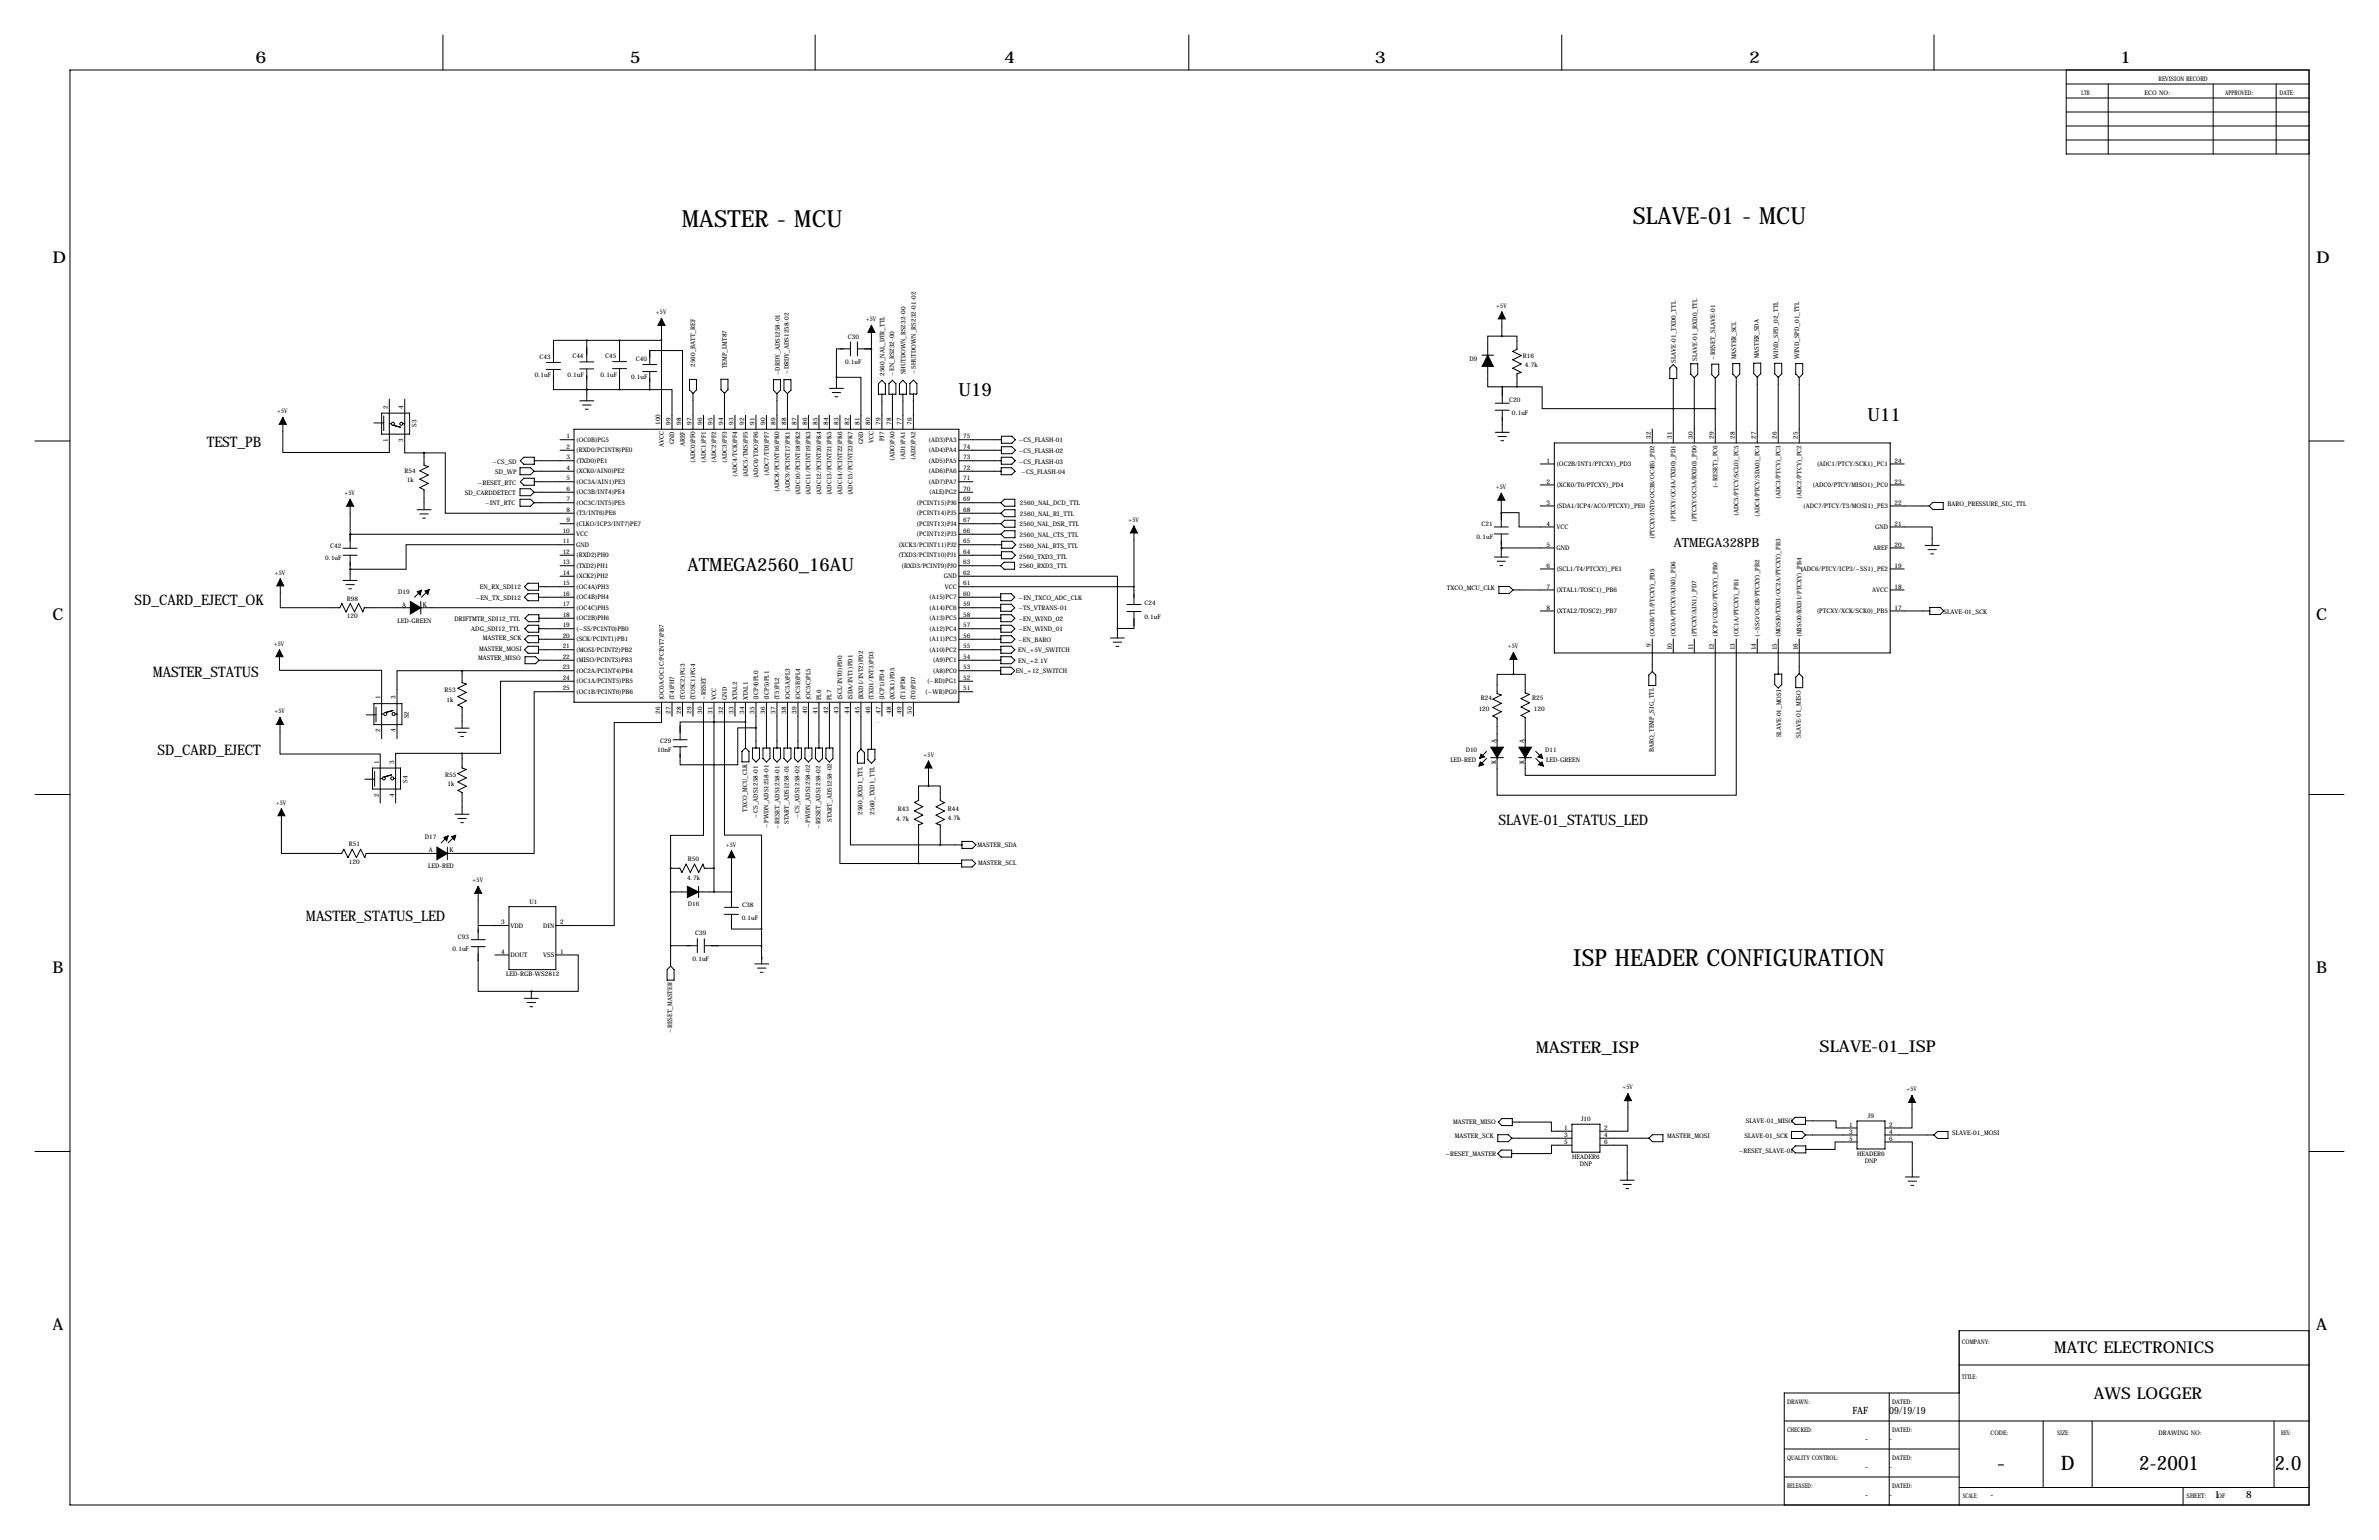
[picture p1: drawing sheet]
<svg xmlns="http://www.w3.org/2000/svg" width="864mm" height="559mm" viewBox="0 0 864 559" stroke-linecap="round" stroke-linejoin="round" font-family="sans-serif">
<defs><g id="words">
<g font-size="8.6">
<text x="247.5" y="82.2">MASTER - MCU</text>
<text x="592.7" y="81.4">SLAVE-01 - MCU</text>
<text x="570.9" y="350.6">ISP HEADER CONFIGURATION</text>
</g>
<g font-size="7.3">
<text x="724.9" y="533.4">-</text>
<text x="748.1" y="533.4">D</text>
<text x="776.5" y="533.4">2-2001</text>
<text x="825.7" y="533.4">2.0</text>
</g>
<g font-size="6.6">
<text x="348" y="143.5">U19</text>
<text x="677.9" y="152.9">U11</text>
<text x="249.6" y="207.3">ATMEGA2560_16AU</text>
</g>
<g font-size="5.9">
<text x="92.7" y="22.9">6</text>
<text x="228.6" y="22.9">5</text>
<text x="364.5" y="22.9">4</text>
<text x="499.1" y="22.9">3</text>
<text x="635" y="22.9">2</text>
<text x="769.6" y="22.9">1</text>
<text x="19" y="95.2">D</text>
<text x="840.7" y="95.2">D</text>
<text x="19" y="224.8">C</text>
<text x="840.7" y="224.8">C</text>
<text x="19" y="353.1">B</text>
<text x="840.7" y="353.1">B</text>
<text x="557.5" y="381.9">MASTER_ISP</text>
<text x="660.6" y="381.8">SLAVE-01_ISP</text>
<text x="19" y="482.6">A</text>
<text x="840.7" y="482.6">A</text>
<text x="745.6" y="491">MATC ELECTRONICS</text>
<text x="760.1" y="507.5">AWS LOGGER</text>
</g>
<g font-size="5.3">
<text x="75" y="162.2">TEST_PB</text>
<text x="48.9" y="219.7">SD_CARD_EJECT_OK</text>
<text x="55.5" y="245.7">MASTER_STATUS</text>
<text x="57.2" y="274.1">SD_CARD_EJECT</text>
<text x="544" y="299.5">SLAVE-01_STATUS_LED</text>
<text x="111" y="334.2">MASTER_STATUS_LED</text>
</g>
<text font-size="4.6" x="607.6" y="198.4">ATMEGA328PB</text>
<g font-size="3.6">
<text x="672.4" y="513.1">FAF</text>
<text x="685.8" y="513.1">09/19/19</text>
<text x="677.1" y="523.2">-</text>
<text x="685.8" y="523.2">-</text>
<text x="677.1" y="533.4">-</text>
<text x="685.8" y="533.4">-</text>
<text x="677.1" y="543.6">-</text>
<text x="685.8" y="543.6">-</text>
<text x="722.6" y="543.6">-</text>
<text x="803.9" y="543.6">1</text>
<text x="815.3" y="543.6">8</text>
</g>
<g font-size="2.3">
<text x="783.6" y="29.2">REVISION RECORD</text>
<text x="755.6" y="34.3">LTR</text>
<text x="778.5" y="34.3">ECO NO:</text>
<text x="807.7" y="34.3">APPROVED:</text>
<text x="827.5" y="34.3">DATE:</text>
<text x="238.1" y="114">+5V</text>
<text x="543.2" y="111.7">+5V</text>
<text x="314.3" y="116.5">+5V</text>
<text x="307.8" y="123.1">C30</text>
<text x="195.9" y="130.2">C43</text>
<text x="207.8" y="129.9">C44</text>
<text x="219.7" y="129.7">C45</text>
<text x="230.8" y="130.9">C40</text>
<text x="533.4" y="131.1">D9</text>
<text x="552.8" y="129.8">R16</text>
<text x="608.3" y="131.6" transform="rotate(-90 608.3 131.6)">SLAVE-01_TXD0_TTL</text>
<text x="616.1" y="130.9" transform="rotate(-90 616.1 130.9)">SLAVE-01_RXD0_TTL</text>
<text x="622.7" y="130.6" transform="rotate(-90 622.7 130.6)">~RESET_SLAVE-01</text>
<text x="630.3" y="130.4" transform="rotate(-90 630.3 130.4)">MASTER_SCL</text>
<text x="638.4" y="130" transform="rotate(-90 638.4 130)">MASTER_SDA</text>
<text x="645.5" y="130.3" transform="rotate(-90 645.5 130.3)">WIND_SPD_02_TTL</text>
<text x="653.1" y="130.4" transform="rotate(-90 653.1 130.4)">WIND_SPD_01_TTL</text>
<text x="194.2" y="136.9">0.1uF</text>
<text x="206" y="136.8">0.1uF</text>
<text x="218" y="136.8">0.1uF</text>
<text x="229.1" y="137.6">0.1uF</text>
<text x="252.4" y="133.1" transform="rotate(-90 252.4 133.1)">2560_BATT_REF</text>
<text x="263.9" y="133.6" transform="rotate(-90 263.9 133.6)">TEMP_LMT87</text>
<text x="283.1" y="136.2" transform="rotate(-90 283.1 136.2)">~DRDY_ADS1258-01</text>
<text x="286.4" y="135.7" transform="rotate(-90 286.4 135.7)">~DRDY_ADS1258-02</text>
<text x="306.8" y="132.1">0.1uF</text>
<text x="321.1" y="136.4" transform="rotate(-90 321.1 136.4)">2560_NAL_DTR_TTL</text>
<text x="324.6" y="136.3" transform="rotate(-90 324.6 136.3)">~EN_RS232-00</text>
<text x="328.7" y="135.8" transform="rotate(-90 328.7 135.8)">SHUTDOWN_RS232-00</text>
<text x="332.4" y="135.6" transform="rotate(-90 332.4 135.6)">~SHUTDOWN_RS232-01-02</text>
<text x="553.6" y="133.2">4.7k</text>
<text x="100.6" y="149.9">+5V</text>
<text x="140.8" y="148.4" transform="rotate(-90 140.8 148.4)">2</text>
<text x="146.4" y="148.4" transform="rotate(-90 146.4 148.4)">4</text>
<text x="547.9" y="145.8">C20</text>
<text x="151.2" y="154.8" transform="rotate(-90 151.2 154.8)">S3</text>
<text x="239.6" y="154.2" transform="rotate(-90 239.6 154.2)">100</text>
<text x="243.4" y="154.2" transform="rotate(-90 243.4 154.2)">99</text>
<text x="247.2" y="154.2" transform="rotate(-90 247.2 154.2)">98</text>
<text x="251.1" y="154.2" transform="rotate(-90 251.1 154.2)">97</text>
<text x="254.9" y="154.2" transform="rotate(-90 254.9 154.2)">96</text>
<text x="258.7" y="154.2" transform="rotate(-90 258.7 154.2)">95</text>
<text x="262.5" y="154.2" transform="rotate(-90 262.5 154.2)">94</text>
<text x="266.3" y="154.2" transform="rotate(-90 266.3 154.2)">93</text>
<text x="270.1" y="154.2" transform="rotate(-90 270.1 154.2)">92</text>
<text x="273.9" y="154.2" transform="rotate(-90 273.9 154.2)">91</text>
<text x="277.7" y="154.2" transform="rotate(-90 277.7 154.2)">90</text>
<text x="281.5" y="154.2" transform="rotate(-90 281.5 154.2)">89</text>
<text x="285.3" y="154.2" transform="rotate(-90 285.3 154.2)">88</text>
<text x="289.2" y="154.2" transform="rotate(-90 289.2 154.2)">87</text>
<text x="293" y="154.2" transform="rotate(-90 293 154.2)">86</text>
<text x="296.8" y="154.2" transform="rotate(-90 296.8 154.2)">85</text>
<text x="300.6" y="154.2" transform="rotate(-90 300.6 154.2)">84</text>
<text x="304.4" y="154.2" transform="rotate(-90 304.4 154.2)">83</text>
<text x="308.2" y="154.2" transform="rotate(-90 308.2 154.2)">82</text>
<text x="312" y="154.2" transform="rotate(-90 312 154.2)">81</text>
<text x="315.8" y="154.2" transform="rotate(-90 315.8 154.2)">80</text>
<text x="319.6" y="154.2" transform="rotate(-90 319.6 154.2)">79</text>
<text x="323.4" y="154.2" transform="rotate(-90 323.4 154.2)">78</text>
<text x="327.3" y="154.2" transform="rotate(-90 327.3 154.2)">77</text>
<text x="331.1" y="154.2" transform="rotate(-90 331.1 154.2)">76</text>
<text x="548.8" y="150.4">0.1uF</text>
<text x="140.8" y="160.3" transform="rotate(-90 140.8 160.3)">1</text>
<text x="146.4" y="160.3" transform="rotate(-90 146.4 160.3)">3</text>
<text x="205.6" y="159.1">1</text>
<text x="209.1" y="160.4">(OC0B)PG5</text>
<text x="244.7" y="161.2" transform="rotate(-90 244.7 161.2)">GND</text>
<text x="248.6" y="161.9" transform="rotate(-90 248.6 161.9)">AREF</text>
<text x="313.3" y="161.2" transform="rotate(-90 313.3 161.2)">GND</text>
<text x="317.1" y="160.8" transform="rotate(-90 317.1 160.8)">VCC</text>
<text x="320.9" y="160.1" transform="rotate(-90 320.9 160.1)">PJ7</text>
<text x="337.1" y="160.4">(AD3)PA3</text>
<text x="349.6" y="159.1">75</text>
<text x="369.9" y="160.5">~CS_FLASH-01</text>
<text x="599.3" y="159.2" transform="rotate(-90 599.3 159.2)">32</text>
<text x="606.9" y="159.2" transform="rotate(-90 606.9 159.2)">31</text>
<text x="614.5" y="159.2" transform="rotate(-90 614.5 159.2)">30</text>
<text x="622.1" y="159.2" transform="rotate(-90 622.1 159.2)">29</text>
<text x="629.8" y="159.2" transform="rotate(-90 629.8 159.2)">28</text>
<text x="637.4" y="159.2" transform="rotate(-90 637.4 159.2)">27</text>
<text x="645" y="159.2" transform="rotate(-90 645 159.2)">26</text>
<text x="652.6" y="159.2" transform="rotate(-90 652.6 159.2)">25</text>
<text x="205.6" y="162.9">2</text>
<text x="205.6" y="166.7">3</text>
<text x="209.1" y="164.2">(RXD0/PCINT8)PE0</text>
<text x="209.1" y="168">(TXD0)PE1</text>
<text x="240.9" y="162.3" transform="rotate(-90 240.9 162.3)">AVCC</text>
<text x="252.4" y="167.9" transform="rotate(-90 252.4 167.9)">(ADC0)PF0</text>
<text x="256.2" y="167.9" transform="rotate(-90 256.2 167.9)">(ADC1)PF1</text>
<text x="260" y="167.9" transform="rotate(-90 260 167.9)">(ADC2)PF2</text>
<text x="263.8" y="167.9" transform="rotate(-90 263.8 167.9)">(ADC3)PF3</text>
<text x="324.8" y="167.2" transform="rotate(-90 324.8 167.2)">(ADO)PA0</text>
<text x="328.6" y="166.8" transform="rotate(-90 328.6 166.8)">(AD1)PA1</text>
<text x="332.4" y="166.8" transform="rotate(-90 332.4 166.8)">(AD2)PA2</text>
<text x="337.1" y="164.2">(AD4)PA4</text>
<text x="337.1" y="168">(AD5)PA5</text>
<text x="349.6" y="162.9">74</text>
<text x="349.6" y="166.7">73</text>
<text x="369.9" y="164.4">~CS_FLASH-02</text>
<text x="561.4" y="167.8">1</text>
<text x="687.7" y="167.8">24</text>
<text x="146.9" y="171.8">R54</text>
<text x="178.8" y="168.2">~CS_SD</text>
<text x="179.8" y="171.9">SD_WP</text>
<text x="205.6" y="170.5">4</text>
<text x="209.1" y="171.8">(XCK0/AIN0)PE2</text>
<text x="267.6" y="173.1" transform="rotate(-90 267.6 173.1)">(ADC4/TCK)PF4</text>
<text x="271.4" y="173.2" transform="rotate(-90 271.4 173.2)">(ADC5/TMS)PF5</text>
<text x="275.2" y="173.5" transform="rotate(-90 275.2 173.5)">(ADC6/TDO)PF6</text>
<text x="279" y="172.7" transform="rotate(-90 279 172.7)">(ADC7/TDI)PF7</text>
<text x="337.1" y="171.8">(AD6)PA6</text>
<text x="349.6" y="170.5">72</text>
<text x="369.9" y="168.2">~CS_FLASH-03</text>
<text x="370.7" y="172">~CS_FLASH-04</text>
<text x="565" y="169.2">(OC2B/INT1/PTCXY)_PD3</text>
<text x="659.5" y="169.2">(ADC1/PTCY/SCK1)_PC1</text>
<text x="125.1" y="179.6">+5V</text>
<text x="147.7" y="174.9">1k</text>
<text x="168.8" y="179.5">SD_CARDDETECT</text>
<text x="173.4" y="175.9">~RESET_RTC</text>
<text x="205.6" y="174.3">5</text>
<text x="205.6" y="178.1">6</text>
<text x="209.1" y="175.6">(OC3A/AIN1)PE3</text>
<text x="209.1" y="179.4">(OC3B/INT4)PE4</text>
<text x="282.8" y="178.4" transform="rotate(-90 282.8 178.4)">(ADC8/PCINT16)PK0</text>
<text x="286.7" y="178.4" transform="rotate(-90 286.7 178.4)">(ADC9/PCINT17)PK1</text>
<text x="290.5" y="179.7" transform="rotate(-90 290.5 179.7)">(ADC10/PCINT18)PK2</text>
<text x="294.3" y="179.7" transform="rotate(-90 294.3 179.7)">(ADC11/PCINT19)PK3</text>
<text x="298.1" y="179.7" transform="rotate(-90 298.1 179.7)">(ADC12/PCINT20)PK4</text>
<text x="301.9" y="179.7" transform="rotate(-90 301.9 179.7)">(ADC13/PCINT21)PK5</text>
<text x="305.7" y="179.7" transform="rotate(-90 305.7 179.7)">(ADC14/PCINT22)PK6</text>
<text x="309.5" y="179.7" transform="rotate(-90 309.5 179.7)">(ADC15/PCINT23)PK7</text>
<text x="337.1" y="175.6">(AD7)PA7</text>
<text x="337.3" y="179.4">(ALE)PG2</text>
<text x="349.6" y="174.3">71</text>
<text x="349.6" y="178.1">70</text>
<text x="543" y="177.4">+5V</text>
<text x="561.4" y="175.5">2</text>
<text x="565" y="176.8">(XCK0/T0/PTCXY)_PD4</text>
<text x="623.5" y="177.1" transform="rotate(-90 623.5 177.1)">(~RESET)_PC6</text>
<text x="658" y="176.8">(ADC0/PTCY/MISO1)_PC0</text>
<text x="687.7" y="175.5">23</text>
<text x="176.1" y="183.3">~INT_RTC</text>
<text x="205.6" y="181.9">7</text>
<text x="205.6" y="185.7">8</text>
<text x="209.1" y="183.2">(OC3C/INT5)PE5</text>
<text x="332.7" y="183.2">(PCINT15)PJ6</text>
<text x="349.6" y="181.9">69</text>
<text x="349.6" y="185.7">68</text>
<text x="370.2" y="183.3">2560_NAL_DCD_TTL</text>
<text x="561.4" y="183.1">3</text>
<text x="565" y="184.4">(SDA1/ICP4/ACO/PTCXY)_PE0</text>
<text x="646.3" y="180.9" transform="rotate(-90 646.3 180.9)">(ADC3/PTCY)_PC3</text>
<text x="653.9" y="180.9" transform="rotate(-90 653.9 180.9)">(ADC2/PTCY)_PC2</text>
<text x="654.6" y="184.4">(ADC7/PTCY/T3/MOSI1)_PE3</text>
<text x="687.7" y="183.1">22</text>
<text x="706.9" y="183.6">BARO_PRESSURE_SIG_TTL</text>
<text x="205.6" y="189.5">9</text>
<text x="209.1" y="187">(T3/INT6)PE6</text>
<text x="209.1" y="190.8">(CLKO/ICP3/INT7)PE7</text>
<text x="332.7" y="187">(PCINT14)PJ5</text>
<text x="332.7" y="190.8">(PCINT13)PJ4</text>
<text x="349.6" y="189.5">67</text>
<text x="370.1" y="191">2560_NAL_DSR_TTL</text>
<text x="370.2" y="187.1">2560_NAL_RI_TTL</text>
<text x="409.6" y="189.3">+5V</text>
<text x="537.8" y="190.8">C21</text>
<text x="561.4" y="190.7">4</text>
<text x="608.2" y="189.3" transform="rotate(-90 608.2 189.3)">(PTCXY/OC4A/TXD0)_PD1</text>
<text x="615.8" y="189.4" transform="rotate(-90 615.8 189.4)">(PTCXY/OC3A/RXD0)_PD0</text>
<text x="631.1" y="187.1" transform="rotate(-90 631.1 187.1)">(ADC5/PTCY/SCL0)_PC5</text>
<text x="638.7" y="187.6" transform="rotate(-90 638.7 187.6)">(ADC4/PTCY/SDA0)_PC4</text>
<text x="687.7" y="190.7">21</text>
<text x="204.3" y="193.3">10</text>
<text x="204.3" y="197.2">11</text>
<text x="209.1" y="194.7">VCC</text>
<text x="332.7" y="194.7">(PCINT12)PJ3</text>
<text x="349.6" y="193.3">66</text>
<text x="349.6" y="197.2">65</text>
<text x="370.1" y="194.9">2560_NAL_CTS_TTL</text>
<text x="536" y="195.6">0.1uF</text>
<text x="565" y="192">VCC</text>
<text x="600.6" y="195.6" transform="rotate(-90 600.6 195.6)">(PTCXY/INT0/OC3B/OC4B)_PD2</text>
<text x="680.7" y="192">GND</text>
<text x="118.1" y="203.2">0.1uF</text>
<text x="119.9" y="198.7">C42</text>
<text x="204.3" y="201">12</text>
<text x="209.1" y="198.5">GND</text>
<text x="209.1" y="202.3">(RXD2)PH0</text>
<text x="326.1" y="198.5">(XCK3/PCINT11)PJ2</text>
<text x="326.1" y="202.3">(TXD3/PCINT10)PJ1</text>
<text x="349.6" y="201">64</text>
<text x="370" y="199">2560_NAL_RTS_TTL</text>
<text x="370" y="202.7">2560_TXD3_TTL</text>
<text x="561.4" y="198.3">5</text>
<text x="565" y="199.6">GND</text>
<text x="680" y="199.6">AREF</text>
<text x="687.7" y="198.3">20</text>
<text x="99.7" y="208.5">+5V</text>
<text x="204.3" y="204.8">13</text>
<text x="204.3" y="208.6">14</text>
<text x="209.1" y="206.1">(TXD2)PH1</text>
<text x="209.1" y="209.9">(XCK2)PH2</text>
<text x="327.3" y="206.1">(RXD3/PCINT9)PJ0</text>
<text x="342.6" y="209.9">GND</text>
<text x="349.6" y="204.8">63</text>
<text x="349.6" y="208.6">62</text>
<text x="369.9" y="206.2">2560_RXD3_TTL</text>
<text x="561.4" y="205.9">6</text>
<text x="565" y="207.3">(SCL1/T4/PTCXY)_PE1</text>
<text x="653.5" y="207.3">(ADC6/PTCY/ICP3/~SS1)_PE2</text>
<text x="687.7" y="205.9">19</text>
<text x="144.6" y="215.4">D19</text>
<text x="174.2" y="213.8">EN_RX_SDI12</text>
<text x="204.3" y="212.4">15</text>
<text x="209.1" y="213.7">(OC4A)PH3</text>
<text x="343" y="213.7">VCC</text>
<text x="349.6" y="212.4">61</text>
<text x="525.2" y="214.1">TXCO_MCU_CLK</text>
<text x="561.4" y="213.6">7</text>
<text x="565" y="214.9">(XTAL1/TOSC1)_PB6</text>
<text x="679.6" y="214.9">AVCC</text>
<text x="687.7" y="213.6">18</text>
<text x="125.9" y="218">R98</text>
<text x="146" y="220.2">A</text>
<text x="153.5" y="220.2">K</text>
<text x="172.7" y="217.6">~EN_TX_SDI12</text>
<text x="204.3" y="216.2">16</text>
<text x="204.3" y="220">17</text>
<text x="209.1" y="217.5">(OC4B)PH4</text>
<text x="209.1" y="221.3">(OC4C)PH5</text>
<text x="337.3" y="217.5">(A15)PC7</text>
<text x="337.3" y="221.3">(A14)PC6</text>
<text x="349.6" y="216.2">60</text>
<text x="349.6" y="220">59</text>
<text x="369.7" y="221.5">~TS_VTRANS-01</text>
<text x="369.8" y="217.8">~EN_TXCO_ADC_CLK</text>
<text x="415.4" y="219.6">C24</text>
<text x="561.4" y="221.2">8</text>
<text x="687.7" y="221.2">17</text>
<text x="126" y="224.4">120</text>
<text x="144.3" y="225.9">LED-GREEN</text>
<text x="164.9" y="225.5">DRIFTMTR_SDI12_TTL</text>
<text x="204.3" y="223.8">18</text>
<text x="204.3" y="227.6">19</text>
<text x="209.1" y="225.1">(OC2B)PH6</text>
<text x="337.3" y="225.1">(A13)PC5</text>
<text x="349.6" y="223.8">58</text>
<text x="349.6" y="227.6">57</text>
<text x="369.7" y="225.2">~EN_WIND_02</text>
<text x="415.4" y="224.5">0.1uF</text>
<text x="565" y="222.5">(XTAL2/TOSC2)_PB7</text>
<text x="659.5" y="222.5">(PTCXY/XCK/SCK0)_PB5</text>
<text x="705.6" y="222.7">SLAVE-01_SCK</text>
<text x="171.1" y="229">ADG_SDI12_TTL</text>
<text x="175.3" y="232.1">MASTER_SCK</text>
<text x="204.3" y="231.4">20</text>
<text x="209.1" y="228.9">(~SS/PCINT0)PB0</text>
<text x="209.1" y="232.8">(SCK/PCINT1)PB1</text>
<text x="337.3" y="228.9">(A12)PC4</text>
<text x="337.3" y="232.8">(A11)PC3</text>
<text x="349.6" y="231.4">56</text>
<text x="369.6" y="233">~EN_BARO</text>
<text x="369.7" y="229.1">~EN_WIND_01</text>
<text x="600.6" y="231.1" transform="rotate(-90 600.6 231.1)">(OC0B/T1/PTCXY)_PD5</text>
<text x="608.2" y="231.1" transform="rotate(-90 608.2 231.1)">(OC0A/PTCXY/AIN0)_PD6</text>
<text x="615.8" y="231.1" transform="rotate(-90 615.8 231.1)">(PTCXY/AIN1)_PD7</text>
<text x="623.5" y="231.1" transform="rotate(-90 623.5 231.1)">(ICP1/CLKO/PTCXY)_PB0</text>
<text x="631.1" y="231.1" transform="rotate(-90 631.1 231.1)">(OC1A/PTCXY)_PB1</text>
<text x="638.7" y="231.1" transform="rotate(-90 638.7 231.1)">(~SSO/OC1B/PTCXY)_PB2</text>
<text x="646.3" y="231.1" transform="rotate(-90 646.3 231.1)">(MOSI0/TXD1/OC2A/PTCXY)_PB3</text>
<text x="653.9" y="231.1" transform="rotate(-90 653.9 231.1)">(MISO0/RXD1/PTCXY)_PB4</text>
<text x="99.4" y="234.2">+5V</text>
<text x="173.5" y="239.6">MASTER_MISO</text>
<text x="173.9" y="236.1">MASTER_MOSI</text>
<text x="204.3" y="235.3">21</text>
<text x="204.3" y="239.1">22</text>
<text x="209.1" y="236.6">(MOSI/PCINT2)PB2</text>
<text x="337.3" y="236.6">(A10)PC2</text>
<text x="349.6" y="235.3">55</text>
<text x="349.6" y="239.1">54</text>
<text x="369.6" y="236.7">EN_+5V_SWITCH</text>
<text x="547.4" y="235.2">+5V</text>
<text x="599.3" y="234.6" transform="rotate(-90 599.3 234.6)">9</text>
<text x="606.9" y="236" transform="rotate(-90 606.9 236)">10</text>
<text x="614.5" y="236" transform="rotate(-90 614.5 236)">11</text>
<text x="622.1" y="236" transform="rotate(-90 622.1 236)">12</text>
<text x="629.8" y="236" transform="rotate(-90 629.8 236)">13</text>
<text x="637.4" y="236" transform="rotate(-90 637.4 236)">14</text>
<text x="645" y="236" transform="rotate(-90 645 236)">15</text>
<text x="652.6" y="236" transform="rotate(-90 652.6 236)">16</text>
<text x="204.3" y="242.9">23</text>
<text x="209.1" y="240.4">(MISO/PCINT3)PB3</text>
<text x="209.1" y="244.2">(OC2A/PCINT4)PB4</text>
<text x="338.6" y="240.4">(A9)PC1</text>
<text x="338.6" y="244.2">(A8)PC0</text>
<text x="349.6" y="242.9">53</text>
<text x="368.7" y="244.3">EN_+12_SWITCH</text>
<text x="369.6" y="240.5">EN_+2.1V</text>
<text x="161.3" y="251.2">R53</text>
<text x="204.3" y="246.7">24</text>
<text x="204.3" y="250.5">25</text>
<text x="209.1" y="248">(OC1A/PCINT5)PB5</text>
<text x="209.1" y="251.8">(OC1B/PCINT6)PB6</text>
<text x="335.9" y="251.8">(~WR)PG0</text>
<text x="336.5" y="248">(~RD)PG1</text>
<text x="349.6" y="246.7">52</text>
<text x="349.6" y="250.5">51</text>
<text x="138" y="253.8" transform="rotate(-90 138 253.8)">1</text>
<text x="143.6" y="253.8" transform="rotate(-90 143.6 253.8)">3</text>
<text x="162.1" y="254.7">1k</text>
<text x="240.9" y="254.1" transform="rotate(-90 240.9 254.1)">(OC0A/OC1C/PCINT7)PB7</text>
<text x="244.7" y="254.1" transform="rotate(-90 244.7 254.1)">(T4)PH7</text>
<text x="248.6" y="254.1" transform="rotate(-90 248.6 254.1)">(TOSC2)PG3</text>
<text x="252.4" y="254.1" transform="rotate(-90 252.4 254.1)">(TOSC1)PG4</text>
<text x="256.2" y="254.1" transform="rotate(-90 256.2 254.1)">~RESET</text>
<text x="260" y="254.1" transform="rotate(-90 260 254.1)">VCC</text>
<text x="263.8" y="254.1" transform="rotate(-90 263.8 254.1)">GND</text>
<text x="267.6" y="254.1" transform="rotate(-90 267.6 254.1)">XTAL2</text>
<text x="271.4" y="254.1" transform="rotate(-90 271.4 254.1)">XTAL1</text>
<text x="275.2" y="254.1" transform="rotate(-90 275.2 254.1)">(ICP4)PL0</text>
<text x="279" y="254.1" transform="rotate(-90 279 254.1)">(ICP5)PL1</text>
<text x="282.8" y="254.1" transform="rotate(-90 282.8 254.1)">(T5)PL2</text>
<text x="286.7" y="254.1" transform="rotate(-90 286.7 254.1)">(OC5A)PL3</text>
<text x="290.5" y="254.1" transform="rotate(-90 290.5 254.1)">(OC5B)PL4</text>
<text x="294.3" y="254.1" transform="rotate(-90 294.3 254.1)">(OC5C)PL5</text>
<text x="298.1" y="254.1" transform="rotate(-90 298.1 254.1)">PL6</text>
<text x="301.9" y="254.1" transform="rotate(-90 301.9 254.1)">PL7</text>
<text x="305.7" y="254.1" transform="rotate(-90 305.7 254.1)">(SCL/INT0)PD0</text>
<text x="309.5" y="254.1" transform="rotate(-90 309.5 254.1)">(SDA/INT1)PD1</text>
<text x="313.3" y="254.1" transform="rotate(-90 313.3 254.1)">(RXD1/INT2)PD2</text>
<text x="317.1" y="254.1" transform="rotate(-90 317.1 254.1)">(TXD1/INT3)PD3</text>
<text x="320.9" y="254.1" transform="rotate(-90 320.9 254.1)">(ICP1)PD4</text>
<text x="324.8" y="254.1" transform="rotate(-90 324.8 254.1)">(XCK1)PD5</text>
<text x="328.6" y="254.1" transform="rotate(-90 328.6 254.1)">(T1)PD6</text>
<text x="332.4" y="254.1" transform="rotate(-90 332.4 254.1)">(T0)PD7</text>
<text x="537.5" y="254.1">R24</text>
<text x="556.2" y="254.1">R25</text>
<text x="99.6" y="258.8">+5V</text>
<text x="148.4" y="260.7" transform="rotate(-90 148.4 260.7)">S2</text>
<text x="239.6" y="258.9" transform="rotate(-90 239.6 258.9)">26</text>
<text x="243.4" y="258.9" transform="rotate(-90 243.4 258.9)">27</text>
<text x="247.2" y="258.9" transform="rotate(-90 247.2 258.9)">28</text>
<text x="251.1" y="258.9" transform="rotate(-90 251.1 258.9)">29</text>
<text x="254.9" y="258.9" transform="rotate(-90 254.9 258.9)">30</text>
<text x="258.7" y="258.9" transform="rotate(-90 258.7 258.9)">31</text>
<text x="262.5" y="258.9" transform="rotate(-90 262.5 258.9)">32</text>
<text x="266.3" y="258.9" transform="rotate(-90 266.3 258.9)">33</text>
<text x="270.1" y="258.9" transform="rotate(-90 270.1 258.9)">34</text>
<text x="273.9" y="258.9" transform="rotate(-90 273.9 258.9)">35</text>
<text x="277.7" y="258.9" transform="rotate(-90 277.7 258.9)">36</text>
<text x="281.5" y="258.9" transform="rotate(-90 281.5 258.9)">37</text>
<text x="285.3" y="258.9" transform="rotate(-90 285.3 258.9)">38</text>
<text x="289.2" y="258.9" transform="rotate(-90 289.2 258.9)">39</text>
<text x="293" y="258.9" transform="rotate(-90 293 258.9)">40</text>
<text x="296.8" y="258.9" transform="rotate(-90 296.8 258.9)">41</text>
<text x="300.6" y="258.9" transform="rotate(-90 300.6 258.9)">42</text>
<text x="304.4" y="258.9" transform="rotate(-90 304.4 258.9)">43</text>
<text x="308.2" y="258.9" transform="rotate(-90 308.2 258.9)">44</text>
<text x="312" y="258.9" transform="rotate(-90 312 258.9)">45</text>
<text x="315.8" y="258.9" transform="rotate(-90 315.8 258.9)">46</text>
<text x="319.6" y="258.9" transform="rotate(-90 319.6 258.9)">47</text>
<text x="323.4" y="258.9" transform="rotate(-90 323.4 258.9)">48</text>
<text x="327.3" y="258.9" transform="rotate(-90 327.3 258.9)">49</text>
<text x="331.1" y="258.9" transform="rotate(-90 331.1 258.9)">50</text>
<text x="536.8" y="258.2">120</text>
<text x="556.8" y="258.1">120</text>
<text x="138" y="265.7" transform="rotate(-90 138 265.7)">2</text>
<text x="143.6" y="265.7" transform="rotate(-90 143.6 265.7)">4</text>
<text x="239.6" y="269.6">C29</text>
<text x="543.1" y="269.6" transform="rotate(-90 543.1 269.6)">A</text>
<text x="553.3" y="269.6" transform="rotate(-90 553.3 269.6)">A</text>
<text x="646.5" y="267.5" transform="rotate(-90 646.5 267.5)">SLAVE-01_MOSI</text>
<text x="653.7" y="267.8" transform="rotate(-90 653.7 267.8)">SLAVE-01_MISO</text>
<text x="238.6" y="272.9">10nF</text>
<text x="335.3" y="274.6">+5V</text>
<text x="532.1" y="272.9">D10</text>
<text x="561" y="272.8">D11</text>
<text x="600.3" y="272.9" transform="rotate(-90 600.3 272.9)">BARO_TEMP_SIG_TTL</text>
<text x="137.5" y="277.2" transform="rotate(-90 137.5 277.2)">1</text>
<text x="143.1" y="277.2" transform="rotate(-90 143.1 277.2)">3</text>
<text x="161.6" y="281.9">R55</text>
<text x="526.5" y="276.4">LED-RED</text>
<text x="543.1" y="277.1" transform="rotate(-90 543.1 277.1)">K</text>
<text x="553.3" y="277.1" transform="rotate(-90 553.3 277.1)">K</text>
<text x="561.3" y="276.6">LED-GREEN</text>
<text x="147.9" y="284" transform="rotate(-90 147.9 284)">S4</text>
<text x="162.4" y="285.2">1k</text>
<text x="100.1" y="291.9">+5V</text>
<text x="137.5" y="289.1" transform="rotate(-90 137.5 289.1)">2</text>
<text x="143.1" y="289.1" transform="rotate(-90 143.1 289.1)">4</text>
<text x="271.2" y="294.5" transform="rotate(-90 271.2 294.5)">TXCO_MCU_CLK</text>
<text x="275.1" y="296.7" transform="rotate(-90 275.1 296.7)">~CS_ADS1258-01</text>
<text x="286.3" y="299" transform="rotate(-90 286.3 299)">START_ADS1258-01</text>
<text x="290.2" y="296.7" transform="rotate(-90 290.2 296.7)">~CS_ADS1258-02</text>
<text x="301.9" y="298.2" transform="rotate(-90 301.9 298.2)">START_ADS1258-02</text>
<text x="313.1" y="295.7" transform="rotate(-90 313.1 295.7)">2560_RXD1_TTL</text>
<text x="317.4" y="295.6" transform="rotate(-90 317.4 295.6)">2560_TXD1_TTL</text>
<text x="325.4" y="297.7">4.7k</text>
<text x="325.9" y="294.3">R43</text>
<text x="344" y="297.6">4.7k</text>
<text x="344.1" y="294.4">R44</text>
<text x="154.2" y="304.6">D17</text>
<text x="278.9" y="300.3" transform="rotate(-90 278.9 300.3)">~PWDN_ADS1258-01</text>
<text x="283" y="300.6" transform="rotate(-90 283 300.6)">~RESET_ADS1258-01</text>
<text x="294.1" y="300.3" transform="rotate(-90 294.1 300.3)">~PWDN_ADS1258-02</text>
<text x="297.8" y="300.6" transform="rotate(-90 297.8 300.6)">~RESET_ADS1258-02</text>
<text x="126.6" y="307.1">R51</text>
<text x="155.7" y="309.3">A</text>
<text x="163.2" y="309.3">K</text>
<text x="263.5" y="307.2">+5V</text>
<text x="354.8" y="307.4">MASTER_SDA</text>
<text x="126.7" y="313.6">120</text>
<text x="155.4" y="315.1">LED-RED</text>
<text x="249.7" y="312.4">R50</text>
<text x="355.1" y="313.9">MASTER_SCL</text>
<text x="171.6" y="320.1">+5V</text>
<text x="249.5" y="319.5">4.7k</text>
<text x="192.2" y="328">U1</text>
<text x="249.7" y="328.8">D16</text>
<text x="269.4" y="329.2">C38</text>
<text x="182" y="335.3">3</text>
<text x="203.3" y="335.3">2</text>
<text x="269.2" y="333.7">0.1uF</text>
<text x="166.2" y="340.8">C93</text>
<text x="185.3" y="336.6">VDD</text>
<text x="197.2" y="336.6">DIN</text>
<text x="252.4" y="339.3">C39</text>
<text x="164.3" y="345">0.1uF</text>
<text x="182" y="346">4</text>
<text x="185.3" y="347.3">DOUT</text>
<text x="197.2" y="347.3">VSS</text>
<text x="203.3" y="346">1</text>
<text x="251.4" y="348.5">0.1uF</text>
<text x="183.8" y="354.2">LED-RGB-WS2812</text>
<text x="244" y="374.8" transform="rotate(-90 244 374.8)">~RESET_MASTER</text>
<text x="588.9" y="395.3">+5V</text>
<text x="692" y="396">+5V</text>
<text x="527.5" y="407.8">MASTER_MISO</text>
<text x="573.9" y="406.9">J10</text>
<text x="633.7" y="407.6">SLAVE-01_MISO</text>
<text x="678.1" y="405.7">J9</text>
<text x="528.1" y="413">MASTER_SCK</text>
<text x="567.8" y="410">1</text>
<text x="567.8" y="412.5">3</text>
<text x="582.3" y="410">2</text>
<text x="582.3" y="412.5">4</text>
<text x="605.2" y="413">MASTER_MOSI</text>
<text x="633.3" y="412.8">SLAVE-01_SCK</text>
<text x="671.3" y="408.8">1</text>
<text x="671.3" y="411.3">3</text>
<text x="671.3" y="413.9">5</text>
<text x="685.8" y="408.8">2</text>
<text x="685.8" y="411.3">4</text>
<text x="685.8" y="413.9">6</text>
<text x="708.7" y="411.8">SLAVE-01_MOSI</text>
<text x="524.8" y="419.4">~RESET_MASTER</text>
<text x="567.8" y="415">5</text>
<text x="582.3" y="415">6</text>
<text x="631.2" y="418.2">~RESET_SLAVE-01</text>
<text x="674.2" y="419.5">HEADER6</text>
<text x="570.7" y="420.7">HEADER6</text>
<text x="573.5" y="423.3">DNP</text>
<text x="677" y="422.1">DNP</text>
<text x="712.2" y="487.7">COMPANY:</text>
<text x="712.2" y="500.4">TITLE:</text>
<text x="648.7" y="509.3">DRAWN:</text>
<text x="686.8" y="509.3">DATED:</text>
<text x="648.7" y="519.4">CHECKED:</text>
<text x="686.8" y="519.4">DATED:</text>
<text x="722.6" y="520.7">CODE:</text>
<text x="746.8" y="520.7">SIZE:</text>
<text x="783.6" y="520.7">DRAWING NO:</text>
<text x="828" y="520.7">REV:</text>
<text x="648.7" y="529.6">QUALITY CONTROL:</text>
<text x="686.8" y="529.6">DATED:</text>
<text x="648.7" y="539.8">RELEASED:</text>
<text x="686.8" y="539.8">DATED:</text>
<text x="712.5" y="543.6">SCALE:</text>
<text x="793.7" y="543.6">SHEET:</text>
<text x="805" y="543.6">OF</text>
</g>
<text font-size=".3" x="318.2" y="262.2">+3.3V</text>
</g></defs>
<g fill="none" stroke="#000" stroke-width=".36">
<path d="M160.8 12.7v12.7M295.9 12.7v12.7M431.5 12.7v12.7M566.9 12.7v12.7M702.1 12.7v12.7M25.4 25.4h812.8v520.7h-812.8zM750.1 25.4v30.5h88.1M750.1 35.6h88.1M750.1 30.5h88.1M765.3 30.5v25.4M803.4 30.5v25.4M826.3 30.5v25.4"/>
<path d="M750.1 50.8h88.1M750.1 45.7h88.1M750.1 40.6h88.1M240.1 115.5v40.3M316.3 118.1v37.7M545.2 113.2v8.8M198.4 134.1h5.1M198.4 131.5h5.1M200.9 134.1v7.3h12.1M210.5 133.9h5M210.5 131.3h5M213 123.5h-12.1v8"/>
<path d="M213 123.5v7.8M213 133.9v11.5M213 123.5h27.1M222.4 133.8h5M222.4 131.2h5M224.9 123.5v7.7M224.9 133.8v7.6M233.3 134.8h5.1M233.3 132.3h5.1M235.9 132.3v-5.1h11.9v28.6M235.9 134.8v6.6M250.3 137.7h2.5v3.8l-1.2 1.2-1.3-1.2z"/>
<path d="M261.7 137.6h2.6v3.8l-1.3 1.3-1.3-1.3zM280.8 137.8h2.5v3.8l-1.3 1.2-1.2-1.2zM284.6 137.8h2.5v3.8l-1.2 1.2-1.3-1.2zM303.6 136.9h8.9v18.9M308.7 124.1v5M308.7 126.6h-5.1v14.3M311.3 126.6h5M311.3 124.1v5M316 126.6h.3zM320.1 138l1.3 1.2v3.9h-2.5v-3.9zM322.7 139.2l1.3-1.2 1.2 1.2v3.9h-2.5zM326.5 139.2l1.3-1.2 1.2 1.2v3.9h-2.5z"/>
<path d="M331.6 137.9l1.2 1.3v3.8h-2.5v-3.8zM540.1 132.9v7.5h5.2M545.2 122h5.5v4.7l-1.6 .8 3.1 1.5-3.1 1.6 3.1 1.5-3.1 1.5 3.1 1.5-1.5 .5v4.8M545.2 122h-5.1v6.9M607.4 137.4v23.3M607.4 132.3l1.3 1.3v3.8h-2.6v-3.8zM613.8 132h2.5v3.8l-1.3 1.3-1.2-1.3zM615 137.1v23.6M621.4 132.1h2.5v3.8l-1.2 1.3-1.3-1.3zM622.7 137.2v23.5M629 131.9h2.5v3.8l-1.2 1.3-1.3-1.3zM630.3 137v23.7"/>
<path d="M636.6 131.8h2.6v3.8l-1.3 1.3-1.3-1.3zM637.9 136.9v23.8M644.2 131.8h2.6v3.8l-1.3 1.3-1.3-1.3zM645.5 136.9v23.8M651.9 131.9h2.5v3.8l-1.3 1.3-1.2-1.3zM653.1 137v23.7M135.7 153.5h3.6M138.5 149.9h10.2v7.6h-10.2zM139.3 150.9v5.4M141.3 144.8v19.4h-38.6v-12.8M141.3 153.7h.8M142.6 154.3l2.8 .7"/>
<path d="M146.2 153.7h.7M146.9 144.8v19.5h7.1M203.3 159.6h5.1M208.4 155.8h139.7v99h-139.7zM210.5 145.4h5M211.5 147h3M212.5 148.5h1M213 141.4h.1M213 141.4h22.9M235.9 141.4h8v14.4M251.6 142.7v13.1M255.4 150.7v5.1"/>
<path d="M259.2 150.7v5.1M263 142.7v13.1M266.8 150.7v5.1M270.6 150.7v5.1M274.4 150.7v5.1M278.2 150.7v5.1M282 142.8v13M285.9 142.8v13M289.7 150.7v5.1M293.5 150.7v5.1M297.3 150.7v5.1M301.1 150.7v5.1"/>
<path d="M301.1 140.9h5.1M302.1 142.4h3.1M303.1 144h1M304.9 150.7v5.1M308.7 150.7v5.1M320.1 143.1v12.7M324 143.1v12.7M327.8 143.1v12.7M331.6 143v12.8M348.1 159.6h15.4M363.5 158.3h3.8l1.3 1.3-1.3 1.2h-3.8zM542.8 148.8h5.1"/>
<path d="M542.8 146.3h5.1M542.8 156.9h5.1M543.8 158.4h3.1M544.8 159.9h1M545.3 140.4v5.9M545.3 148.8v8.1M545.3 140.4h5.4M550.7 140.4h9.1v7.9h62.9M599.8 155.7v5M12.7 160h12.7M154 164.3h7.6v21.9h46.8M154 164.3l-.1 4.5 1.5 .5-3 1.5 3 1.6-3 1.5 3 1.5-3 1.5 1.5 .8v7.3"/>
<path d="M188.8 177.3h3.8l1.3 1.3-1.3 1.3h-3.8zM188.8 169.7h3.8l1.3 1.3-1.3 1.3h-3.8zM188.9 174.8l1.2-1.3h3.9v2.6h-3.9zM190.1 165.9h3.9v2.6h-3.9l-1.2-1.3zM193.9 171h14.5M193.9 178.6h14.5M194 167.2h14.4M194 174.8h14.4M203.3 163.4h5.1M348.1 163.4h15.4M348.1 167.2h15.4M348.1 171h15.3"/>
<path d="M348.1 174.8h5.1M348.1 178.6h5.1M363.4 169.7h3.8l1.3 1.3-1.3 1.3h-3.8zM363.5 165.9h3.8l1.3 1.3-1.3 1.3h-3.8zM363.5 162.1h3.8l1.3 1.3-1.3 1.2h-3.8zM545 179v12.2M559.2 168.4h5M559.2 176h5M564.2 160.7h122v76.2h-122zM686.2 168.4h5M686.2 176h5M838.2 160h12.7"/>
<path d="M124.6 198.9h5M127.1 193.9h.1M127.1 193.9h81.3M127.1 181.2v17.7M151.4 185h5.1M152.4 186.5h3M153.4 188h1M188.8 181.2h3.8l1.3 1.2-1.3 1.3h-3.8zM193.9 182.4h14.5M203.3 190h5.1M208.4 197.7h-61v8.9h-20.3M348.1 182.4h15.2"/>
<path d="M348.1 186.2h15.3M348.1 190h15.3M348.1 193.9h15.3M348.1 197.7h15.5M363.3 182.4l1.3-1.2h3.8v2.5h-3.8zM363.4 190l1.2-1.2h3.9v2.5h-3.9zM363.6 196.4h3.8l1.3 1.3-1.3 1.2h-3.8zM364.6 185h3.9v2.5h-3.9l-1.2-1.3zM364.6 192.6h3.9v2.5h-3.9l-1.2-1.2zM411.6 190.9v28.5M542.4 191.2h5.1M542.4 193.8h5.1"/>
<path d="M545 186h6.4v5.2h12.8M545 198.8h.1M545 198.8h19.2M545 193.8v8.3M559.2 183.6h5M686.2 191.2h15.2v6.7M686.2 183.6h14.1M686.2 198.8h5M698.9 197.9h5M699.9 199.4h3M700.3 183.6l1.3-1.3h3.8v2.6h-3.8zM101.8 210.1v10.4h21.5l.8-1.5 1.5 3 1.6-3 1.5 3 1.5-3 1.5 3 .5-1.5h21.8"/>
<path d="M124.6 201.5h5M124.6 210.6h5M125.6 212.1h3M126.6 213.7h1M127.1 206.6h.1M127.1 201.5v9.1M152.8 218.2v4.6M153 214.2l-2.5 2.5M155.5 214.2l-2.5 2.5M190.4 212.9l1.3-1.3h3.8v2.6h-3.8zM190.4 216.7l1.3-1.3h3.8v2.6h-3.8zM195.5 212.9h12.9"/>
<path d="M195.5 216.7h12.9M203.3 201.5h5.1M203.3 205.3h5.1M203.3 209.1h5.1M348.1 209.1h57.5v18.9M348.1 201.5h15.4M348.1 205.3h15.1M348.1 212.9h63.5M348.1 216.7h15.2M363.3 215.4h3.8l1.3 1.3-1.3 1.3h-3.8zM363.3 219.3h3.8l1.3 1.2-1.3 1.3h-3.8zM363.5 200.2h3.8l1.3 1.3-1.3 1.2h-3.8z"/>
<path d="M364.5 204h3.8v2.6h-3.8l-1.3-1.3zM409.1 219.4h5.1M542.4 202.1h5.1M543.5 203.7h3M544.1 212.8h3.8l1.3 1.3-1.3 1.2h-3.8zM544.5 205.2h1M549.2 214.1h15M559.2 206.5h5M686.2 206.5h5M686.2 214.1h5M700.9 201h1M101.4 235.8v7.4h37.1v24.8"/>
<path d="M154.3 220.5h54.1M190.4 235.8l1.3-1.3h3.8v2.5h-3.8zM190.5 228.1l1.3-1.2h3.8v2.5h-3.8zM190.6 224.3l1.2-1.2h3.8v2.5h-3.8zM190.6 238.3h3.8l1.3 1.3-1.3 1.2h-3.8zM191.7 230.7h3.8v2.5h-3.8l-1.3-1.2zM195.5 235.8h12.9M195.5 232h12.9M195.6 228.1h12.8M195.6 224.3h12.8M195.7 239.6h12.7M348.1 220.5h15.2"/>
<path d="M348.1 224.3h15.2M348.1 228.1h15.2M348.1 232h15.2M348.1 235.8h15.2M348.1 239.6h15.2M363.3 223.1h3.8l1.3 1.2-1.3 1.3h-3.8zM363.3 226.9h3.8l1.3 1.2-1.3 1.3h-3.8zM363.3 230.7h3.8l1.3 1.3-1.3 1.2h-3.8zM363.3 234.5h3.8l1.3 1.3-1.3 1.2h-3.8zM363.3 238.3h3.8l1.3 1.3-1.3 1.2h-3.8zM403.1 231.5h5.1M404.1 233h3.1"/>
<path d="M405.1 234.5h1M405.6 228v3.5M409.1 221.9h5.1M411.6 221.9v6.1h-6M549.4 236.7v8M559.2 221.7h5M599.8 231.9v11.8M607.4 231.9v5M615 231.9v5M622.7 231.9v49.4h-69v-4.8M630.3 231.9v56.6h-86.8v-12M637.9 231.9v5"/>
<path d="M645.5 231.9v12.7M653.1 231.9v12.5M686.2 221.7h14.3M700.5 220.4h3.8l1.3 1.3-1.3 1.3h-3.8zM132.9 259.4h3.6M135.7 255.3h10.2v7.6h-10.2zM136.5 256.6v5.3M138.5 259.1h.8M142.6 257.8l-2.7 .8M143.4 259.1h.7M167.7 243.4h-23.6v24.6M167.7 243.4h40.7"/>
<path d="M167.7 243.4v4.3l1.6 .5-3.1 1.5 3.1 1.6-3.1 1.5 3.1 1.5-3.1 1.5 1.5 .8v7.6M208.4 247.2h-26.7v26.2h-14M208.4 251h-14.5v58.7h-30M240.1 254.8v7.4h-17.1v73.6h-21.2M243.9 254.8v5.1M247.8 254.8v5.1M251.6 254.8v5.1M255.4 254.8v48.3h-12v12M259.2 254.8v68.8M263 254.8v48.2h13.5v34.1M266.8 254.8v5.1M270.6 254.8v16.6"/>
<path d="M274.4 254.8v16.6M278.2 254.8v16.6M282 254.8v16.6M285.9 254.8v16.6M289.7 254.8v16.6M293.5 254.8v16.6M297.3 254.8v16.6M301.1 254.8v16.6M304.9 254.8v58.5h28.6M308.7 254.8v51.8h32.6M312.5 254.8v17M316.3 254.8v17.1"/>
<path d="M320.1 254.8v5.1M324 254.8v5.1M327.8 254.8v5.1M331.6 254.8v5.1M348.1 243.4h15.2M348.1 247.2h5.1M348.1 251h5.1M363.3 242.1h3.8l1.3 1.3-1.3 1.3h-3.8zM549.4 244.7h-5.9v7l1.5 .5-3.1 1.5 3.1 1.5-3.1 1.5 3.1 1.6-3.1 1.5 1.6 .8v15.6M549.4 244.7h4.3v6.8l1.5 .5-3.1 1.5 3.1 1.5-3.1 1.5 3.1 1.6-3.1 1.5 1.6 .7v15.9M598.5 245l1.3-1.3 1.3 1.3v3.8h-2.6zM644.2 244.6h2.6v3.8l-1.3 1.3-1.3-1.3z"/>
<path d="M653.1 244.4l1.3 1.3v3.8h-2.5v-3.8zM101.7 260.3v13.3h36.3v17.8M135.2 278.7h10.2v7.6h-10.2zM136 280v5.3M165.2 264.2h5.1M166.2 265.7h3.1M167.2 267.3h1M167.7 273.4h-24.1v18M167.7 273.4v5.3l1.6 .5-3.1 1.5 3.1 1.5-3.1 1.6 3.1 1.5-3.1 1.5 1.5 .8v7.9M244.3 271h5.1M244.3 268.4h5.1M270.6 262h-23.7v6.4"/>
<path d="M270.6 271.4l1.3 1.2v3.9h-2.6v-3.9zM273.2 271.4h2.5v3.8l-1.3 1.3-1.2-1.3zM274.4 264.1h-6.6v13.4h-20.9v-6.5M277 271.4h2.5v3.8l-1.3 1.3-1.2-1.3zM280.8 271.4h2.5v3.8l-1.3 1.3-1.2-1.3zM284.6 271.4h2.5v3.8l-1.2 1.3-1.3-1.3zM288.4 271.4h2.5v3.8l-1.2 1.3-1.3-1.3zM292.2 271.4h2.5v3.8l-1.2 1.3-1.3-1.3zM296 271.4h2.6v3.8l-1.3 1.3-1.3-1.3zM299.8 271.4h2.6v3.8l-1.3 1.3-1.3-1.3zM311.3 273.1l1.2-1.3 1.3 1.3v3.8h-2.5zM315.1 271.9h2.5v3.8l-1.3 1.3-1.2-1.3z"/>
<path d="M337.1 276.1v9.1M539.6 272.6l-2.5 2.6M539.6 275.2l-2.5 2.5M541.2 274.9h4.5M551.4 274.9h4.6M557.5 272.6l2.5 2.6M557.5 275.2l2.5 2.5M12.7 288.3h12.7M102.2 293.5v16.2h21.9l.7-1.5 1.5 3 1.6-3 1.5 3 1.5-3 1.5 3 .5-1.5h30.8M132.4 282.8h3.6M138 282.5h.8M142.1 281.2l-2.8 .7"/>
<path d="M142.8 282.5h.8M165.2 295.5h5.1M166.2 297h3.1M167.2 298.5h1M337.1 285.2h-3.6v5.2l-1.6 .8 3.1 1.5-3.1 1.5 3.1 1.6-3.1 1.5 3.1 1.5-1.5 .5v14M337.1 285.2h4.2v5.3l1.5 .7-3 1.6 3 1.5-3 1.5 3 1.5-3 1.6 1.5 .5v7.2M838.2 288.3h12.7M162.4 307.4v4.6M162.7 303.3l-2.6 2.6M165.2 303.3l-2.5 2.6M243.4 315.1h3.4l.7 1.5 1.6-3.1 1.5 3.1 1.5-3.1 1.5 3.1 1.6-3.1 .5 1.6h3.5M243.4 315.1v35.5"/>
<path d="M265.5 308.7v20.5M333.5 313.3h15.6M341.3 306.6h7.9M349.1 312.1h3.8l1.3 1.2-1.3 1.3h-3.8zM349.2 305.3h3.8l1.3 1.3-1.3 1.2h-3.8zM173.6 321.6v14.2h11.2M173.6 335.9v5.1M184.8 329h17v22.8h-17zM243.4 323.6h6.1M253.6 323.6h11.9M263 331.8h5.1M263 329.2h5.1"/>
<path d="M265.5 331.8v5.3h11M276.5 337.1v6.1M171 341h5.1M171 343.5h5.1M173.6 343.5v16.2h19.3M179.7 346.5h5.1M192.9 359.7h.1M192.9 359.7v2.6M201.8 346.5h8.1v13.2h-17M242.2 351.8l1.2-1.2 1.3 1.2v3.9h-2.5zM243.4 343.2h9.7M253.1 340.6v5.1"/>
<path d="M255.7 343.2h20.8M255.7 340.6v5.1M274 349.8h5M275 351.3h3M276 352.8h1M276.5 343.2v6.6M190.3 362.3h5.1M191.4 363.8h3M192.4 365.3h1M591 396.8v13.7h-10.2M694.1 397.5v11.8h-9.8M12.7 417.8h12.7"/>
<path d="M543.7 411.7h3.8l1.3 1.3-1.3 1.3h-3.8zM544.9 417.3h3.8v2.6h-3.8l-1.2-1.3zM545.2 405.9h3.8v2.5h-3.8l-1.3-1.2zM548.8 413h21.8M549 407.2h14.2v3.3h7.4M570.6 415.5h-7.4v3.1h-14.5M570.6 407.9h10.2v10.2h-10.2zM580.8 415.5h9.9v12.7M580.8 413h17.8M598.6 413l1.2-1.3h3.9v2.6h-3.9zM650.3 410.6h3.9l1.2 1.2-1.2 1.3h-3.9zM651.6 405.4h3.8v2.6h-3.8l-1.3-1.3z"/>
<path d="M651.7 415.8h3.8v2.5h-3.8l-1.3-1.2zM655.4 406.7h11.1v2.6h7.6M655.4 411.8h18.7M674.1 414.4h-8v2.7h-10.6M674.1 406.8h10.2v10.1h-10.2zM684.3 414.4h9.9v12.7M684.3 411.8h17.8M702.1 411.8l1.2-1.2h3.8v2.5h-3.8zM838.2 417.8h12.7M588.2 428.2h5M589.2 429.8h3M590.2 431.3h1"/>
<path d="M691.6 427.1h5.1M692.7 428.6h3M693.7 430.1h1M711.2 495.3h127M838.2 482.9h-127v63.2M647.7 515.6h190.5M685.8 505.5v40.6M711.2 505.5h-63.5v40.6M741.7 515.6v24.2M759.5 515.6v24.2M825.5 515.6v24.2M647.7 535.9h63.5"/>
<path d="M647.7 525.8h63.5M711.2 539.8h127M792.5 539.8v6.3"/>
<circle cx="142.6" cy="153.8" r=".56"/>
<circle cx="145.7" cy="153.8" r=".56"/>
<circle cx="139.9" cy="259.1" r=".56"/>
<circle cx="142.9" cy="259.1" r=".56"/>
<circle cx="139.3" cy="282.4" r=".56"/>
<circle cx="142.4" cy="282.4" r=".56"/>
</g>
<g fill="#000" stroke="#000" stroke-width=".36">
<path d="M240.1 115.5l1.3 2.6h-2.5zM316.3 118.1l1.3 2.5h-2.5zM545.2 113.2l1.3 2.5h-2.6zM102.7 151.4l1.2 2.6h-2.5zM545 179l1.3 2.5h-2.6zM127.1 181.2l1.3 2.5h-2.6zM411.6 190.9l1.3 2.5h-2.5zM101.8 210.1l1.2 2.5h-2.5zM151.5 214.7l1.5-.5-.5 1.8zM154.3 214.4l1.5-.5-.5 1.8zM101.4 235.8l1.3 2.5h-2.5zM148.9 220.5h3.9l-3.9 2.3z"/>
<path d="M148.9 218.2l3.9 2.3h-3.9zM549.4 236.7l1.3 2.6h-2.6zM101.7 260.3l1.2 2.6h-2.5zM337.1 276.1l1.2 2.6h-2.5zM537.4 276.5l1.2 1-1.7 .5zM537.6 273.7l1.3 1-1.8 .5zM543.5 271.1h2.2l-2.2 3.8zM541.2 271.1h2.3v3.8zM551.4 271.1h2.3v3.8zM553.7 271.1h2.3l-2.3 3.8zM558.2 274.7l1.3-1 .5 1.5zM558.7 277.2l1.1-.7 .5 1.5-1.8-.5z"/>
<path d="M102.2 293.5l1.2 2.5h-2.5zM158.6 309.7h3.8l-3.8 2.3zM158.6 307.4l3.8 2.3h-3.8zM161.1 303.8l1.6-.5-.5 1.8zM163.9 303.6l1.6-.5-.6 1.8zM265.5 308.7l1.3 2.6h-2.5zM173.6 321.6l1.3 2.6h-2.6zM591 396.8l1.2 2.6h-2.5zM694.1 397.5l1.3 2.5h-2.6z"/>
</g>
<path d="M540.1 128.9l2 4h-4.1zM249.5 321.6l4.1 2-4.1 2.1z" fill="#000" stroke="#000" stroke-width=".38"/>
<path d="M538 128.9h4.1M253.6 321.6v4.1" fill="none" stroke="#000" stroke-width=".38"/>
<path d="M243.4 323.6a.05 .05 0 0 0 .1 0 .05 .05 0 0 0-.1 0zM167.7 273.4a.05 .05 0 0 0 .1 0 .05 .05 0 0 0-.1 0zM167.7 243.4a.05 .05 0 0 0 .1 0 .05 .05 0 0 0-.1 0zM240.1 123.5a.05 .05 0 0 0 .1 0 .05 .05 0 0 0-.1 0zM235.8 141.4a.05 .05 0 0 0 .1 0 .05 .05 0 0 0-.1 0zM333.4 313.3a.05 .05 0 0 0 .1 0 .05 .05 0 0 0-.1 0zM337 285.2a.05 .05 0 0 0 .1 0 .05 .05 0 0 0-.1 0zM405.6 228a.05 .05 0 0 0 .1 0 .05 .05 0 0 0-.1 0zM411.6 212.9a.05 .05 0 0 0 .1 0 .05 .05 0 0 0-.1 0zM265.5 323.6a.05 .05 0 0 0 .1 0 .05 .05 0 0 0-.1 0zM276.4 337.1a.05 .05 0 0 0 .1 0 .05 .05 0 0 0-.1 0zM243.4 315.1a.05 .05 0 0 0 .1 0 .05 .05 0 0 0-.1 0zM550.6 140.4a.05 .05 0 0 0 .1 0 .05 .05 0 0 0-.1 0zM545.3 140.4a.05 .05 0 0 0 .1 0 .05 .05 0 0 0-.1 0zM276.4 343.2a.05 .05 0 0 0 .1 0 .05 .05 0 0 0-.1 0zM243.4 343.2a.05 .05 0 0 0 .1 0 .05 .05 0 0 0-.1 0zM622.6 148.3a.05 .05 0 0 0 .1 0 .05 .05 0 0 0-.1 0zM316.3 126.6a.05 .05 0 0 0 .1 0 .05 .05 0 0 0-.1 0zM303.6 136.9a.05 .05 0 0 0 .1 0 .05 .05 0 0 0-.1 0z" fill="#000" stroke="#000" stroke-width=".63"/>
<use href="#words"/>
</svg>
